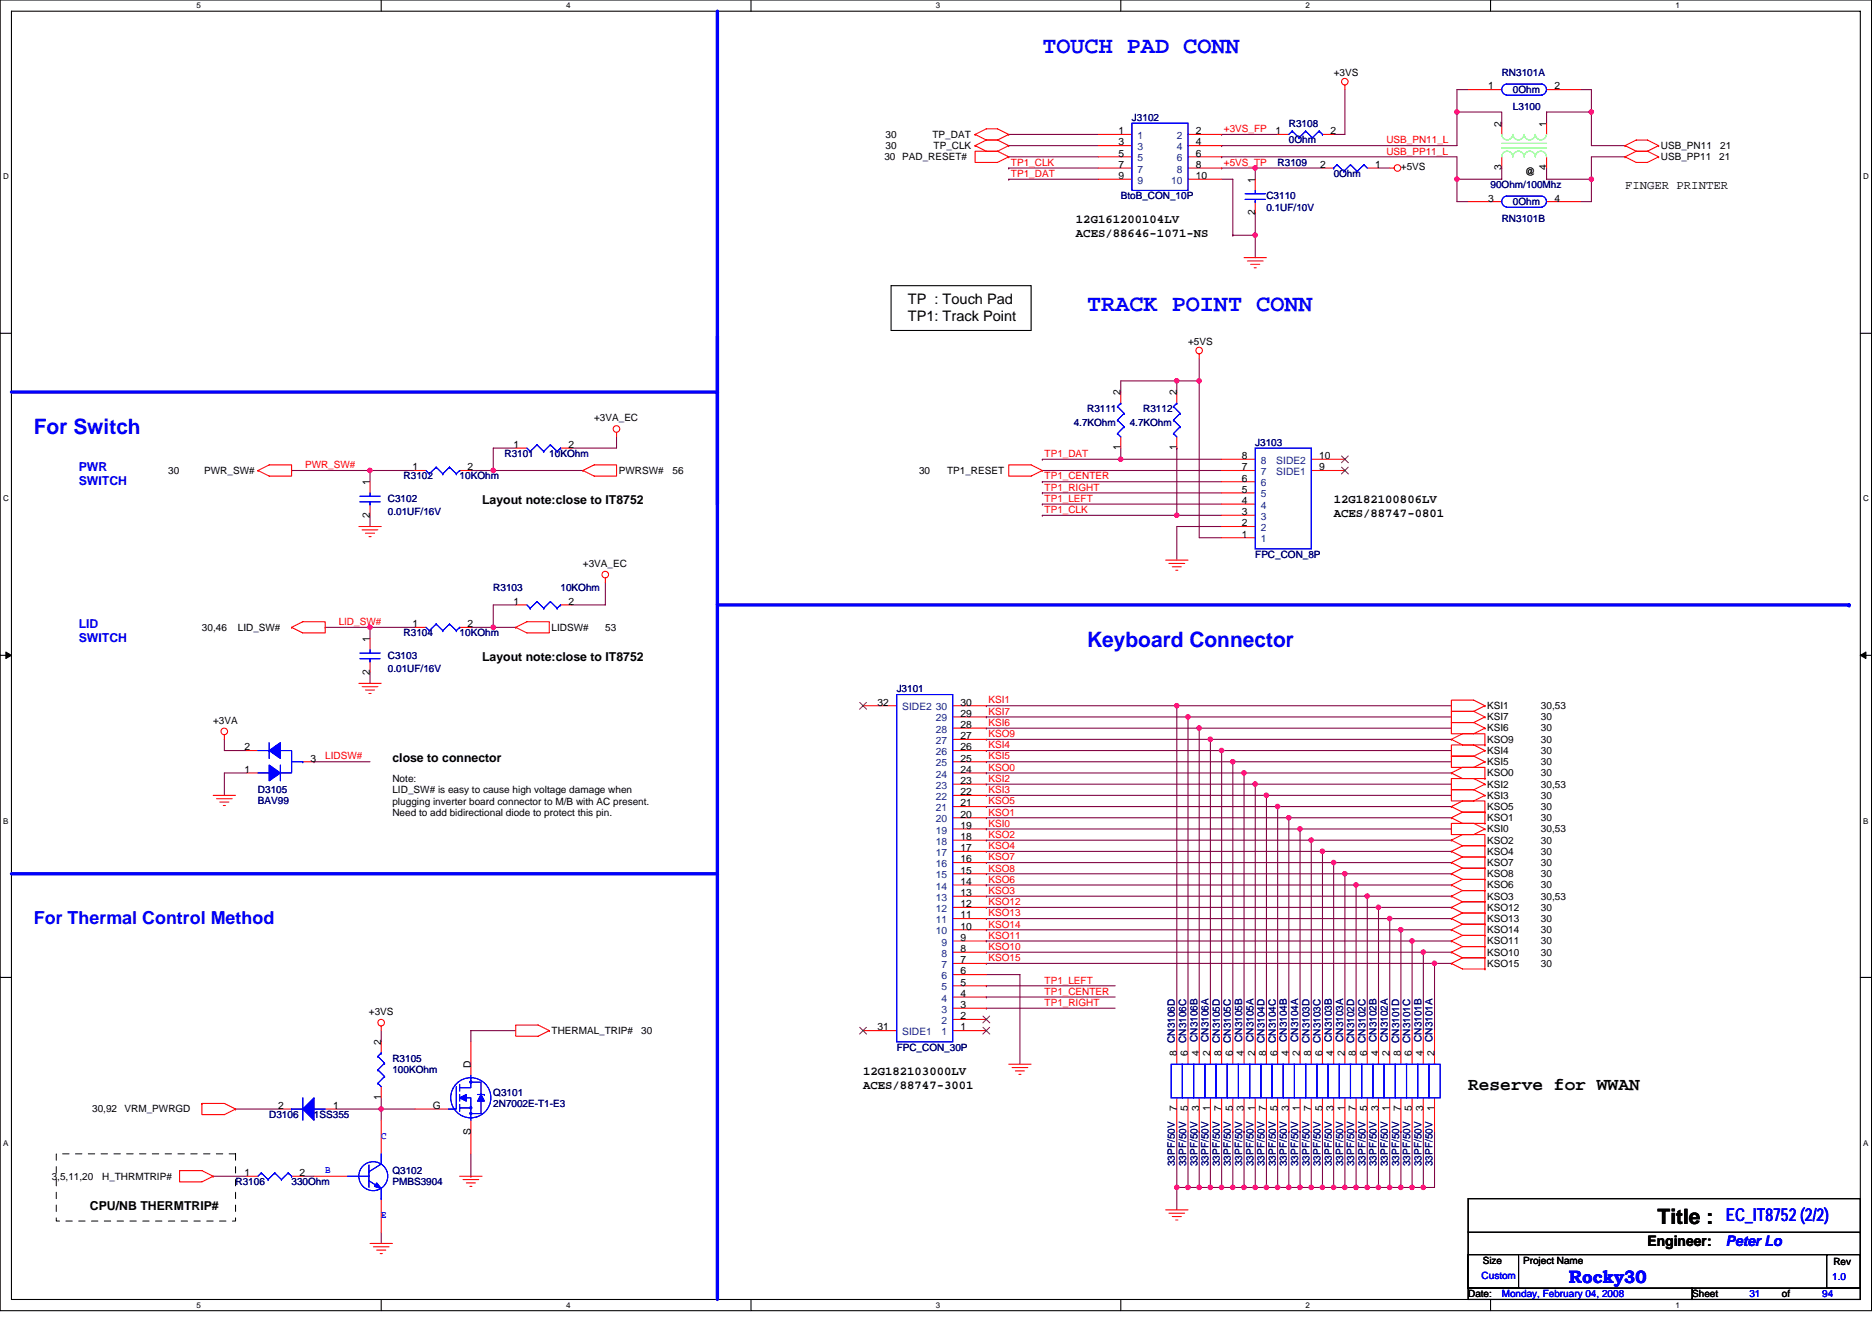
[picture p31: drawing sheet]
<svg xmlns="http://www.w3.org/2000/svg" width="297mm" height="210mm" viewBox="0 0 297 210" stroke-linecap="round" stroke-linejoin="round" font-family="sans-serif">
<defs><g id="words">
<g font-size="3.7" fill="#00f">
<text x="165.4" y="8.5">TOUCH PAD CONN</text>
<text x="172.5" y="49.4">TRACK POINT CONN</text>
</g>
<g font-size="3.4" fill="#00f">
<text x="5.4" y="68.9">For Switch</text>
<text x="172.5" y="102.7">Keyboard Connector</text>
</g>
<text font-size="3.4" x="263" y="194.2">Title :</text>
<g font-size="2.8" fill="#00f">
<text x="5.4" y="146.7">For Thermal Control Method</text>
<text x="273.9" y="193.7">EC_IT8752 (2/2)</text>
<text x="249" y="203.6">Rocky30</text>
</g>
<text font-size="2.8" x="233" y="173">Reserve for WWAN</text>
<g font-size="2.3">
<text x="144.1" y="48.3">TP : Touch Pad</text>
<text x="144.1" y="51">TP1: Track Point</text>
<text x="261.4" y="197.7">Engineer:</text>
</g>
<text font-size="2.3" fill="#00f" x="273.9" y="197.7">Peter Lo</text>
<g font-size="1.9">
<text x="170.7" y="35.4">12G161200104LV</text>
<text x="257.8" y="30">FINGER PRINTER</text>
<text x="170.7" y="37.6">ACES/88646-1071-NS</text>
<text x="76.5" y="80.1">Layout note:close to IT8752</text>
<text x="211.6" y="79.9">12G182100806LV</text>
<text x="211.6" y="82.1">ACES/88747-0801</text>
<text x="76.5" y="104.9">Layout note:close to IT8752</text>
<text x="62.3" y="120.9">close to connector</text>
<text x="136.9" y="170.5">12G182103000LV</text>
<text x="136.9" y="172.8">ACES/88747-3001</text>
<text x="14.3" y="192.1">CPU/NB THERMTRIP#</text>
</g>
<g font-size="1.9" fill="#00f">
<text x="12.5" y="74.7">PWR</text>
<text x="12.5" y="77">SWITCH</text>
<text x="12.5" y="99.6">LID</text>
<text x="12.5" y="101.9">SWITCH</text>
</g>
<g font-size="1.6">
<text x="211.6" y="12.1">+3VS</text>
<text x="236.2" y="14.2">1</text>
<text x="246.7" y="14.2">2</text>
<text x="140.5" y="21.9">30</text>
<text x="140.5" y="23.6">30</text>
<text x="148" y="21.9">TP_DAT</text>
<text x="148.1" y="23.6">TP_CLK</text>
<text x="177.5" y="21.3">1</text>
<text x="177.5" y="23.1">3</text>
<text x="189.8" y="21.3">2</text>
<text x="189.8" y="23.1">4</text>
<text x="202.4" y="21.3">1</text>
<text x="211.1" y="21.3">2</text>
<text x="238.3" y="20.1" transform="rotate(-90 238.3 20.1)">2</text>
<text x="245.4" y="20.1" transform="rotate(-90 245.4 20.1)">1</text>
<text x="263.5" y="23.6">USB_PN11</text>
<text x="273" y="23.6">21</text>
<text x="140.3" y="25.4">30 PAD_RESET#</text>
<text x="177.5" y="24.9">5</text>
<text x="177.5" y="26.6">7</text>
<text x="177.5" y="28.4">9</text>
<text x="189.8" y="24.9">6</text>
<text x="189.8" y="26.6">8</text>
<text x="189.8" y="28.4">10</text>
<text x="199.2" y="29" transform="rotate(-90 199.2 29)">1</text>
<text x="209.5" y="26.6">2</text>
<text x="218.2" y="26.6">1</text>
<text x="222.3" y="27">+5VS</text>
<text x="238.3" y="27.1" transform="rotate(-90 238.3 27.1)">3</text>
<text x="242" y="27.7">@</text>
<text x="245.4" y="27.1" transform="rotate(-90 245.4 27.1)">4</text>
<text x="263.5" y="25.4">USB_PP11</text>
<text x="272.8" y="25.4">21</text>
<text x="199.2" y="34.2" transform="rotate(-90 199.2 34.2)">2</text>
<text x="236.2" y="32">3</text>
<text x="246.7" y="32">4</text>
<text x="188.5" y="54.8">+5VS</text>
<text x="177.8" y="62.8" transform="rotate(-90 177.8 62.8)">2</text>
<text x="186.7" y="62.8" transform="rotate(-90 186.7 62.8)">2</text>
<text x="81.5" y="71.1">1</text>
<text x="90.2" y="71.1">2</text>
<text x="94.3" y="66.8">+3VA_EC</text>
<text x="177.8" y="71.5" transform="rotate(-90 177.8 71.5)">1</text>
<text x="186.7" y="71.5" transform="rotate(-90 186.7 71.5)">1</text>
<text x="26.7" y="75.2">30</text>
<text x="32.4" y="75.2">PWR_SW#</text>
<text x="58.7" y="77" transform="rotate(-90 58.7 77)">1</text>
<text x="65.5" y="74.7">1</text>
<text x="74.2" y="74.7">2</text>
<text x="98.2" y="75.2">PWRSW#</text>
<text x="106.7" y="75.2">56</text>
<text x="145.8" y="75.2">30</text>
<text x="150.3" y="75.2">TP1_RESET</text>
<text x="197" y="76.4">6</text>
<text x="197" y="74.7">7</text>
<text x="197" y="72.9">8</text>
<text x="209.3" y="74.7">9</text>
<text x="209.3" y="72.9">10</text>
<text x="58.7" y="82.2" transform="rotate(-90 58.7 82.2)">2</text>
<text x="197" y="83.5">2</text>
<text x="197" y="81.8">3</text>
<text x="197" y="80">4</text>
<text x="197" y="78.2">5</text>
<text x="92.5" y="90">+3VA_EC</text>
<text x="197" y="85.3">1</text>
<text x="81.5" y="96">1</text>
<text x="90.2" y="96">2</text>
<text x="32" y="100.1">30,46</text>
<text x="37.7" y="100.1">LID_SW#</text>
<text x="58.7" y="101.9" transform="rotate(-90 58.7 101.9)">1</text>
<text x="65.5" y="99.5">1</text>
<text x="74.2" y="99.5">2</text>
<text x="87.5" y="100.1">LIDSW#</text>
<text x="96.1" y="100.1">53</text>
<text x="58.7" y="107.1" transform="rotate(-90 58.7 107.1)">2</text>
<text x="139.3" y="112">32</text>
<text x="152.4" y="113.8">29</text>
<text x="152.4" y="112">30</text>
<text x="236" y="112.5">KSI1</text>
<text x="244.5" y="112.5">30,53</text>
<text x="33.8" y="114.9">+3VA</text>
<text x="38.8" y="119.1">2</text>
<text x="152.4" y="119.1">26</text>
<text x="152.4" y="117.3">27</text>
<text x="152.4" y="115.5">28</text>
<text x="236" y="116.1">KSI6</text>
<text x="236" y="119.7">KSI4</text>
<text x="236" y="114.3">KSI7</text>
<text x="236" y="117.9">KSO9</text>
<text x="244.5" y="116.1">30</text>
<text x="244.5" y="119.7">30</text>
<text x="244.5" y="114.3">30</text>
<text x="244.5" y="117.9">30</text>
<text x="38.8" y="122.7">1</text>
<text x="49.3" y="120.9">3</text>
<text x="62.3" y="124.1">Note:</text>
<text x="62.3" y="125.9">LID_SW# is easy to cause high voltage damage when</text>
<text x="152.4" y="124.4">23</text>
<text x="152.4" y="122.7">24</text>
<text x="152.4" y="120.9">25</text>
<text x="236" y="125">KSI2</text>
<text x="236" y="121.4">KSI5</text>
<text x="236" y="123.2">KSO0</text>
<text x="244.5" y="125">30,53</text>
<text x="244.5" y="121.4">30</text>
<text x="244.5" y="123.2">30</text>
<text x="62.3" y="127.7">plugging inverter board connector to M/B with AC present.</text>
<text x="62.3" y="129.5">Need to add bidirectional diode to protect this pin.</text>
<text x="152.4" y="131.6">19</text>
<text x="152.4" y="129.8">20</text>
<text x="152.4" y="128">21</text>
<text x="152.4" y="126.2">22</text>
<text x="236" y="126.8">KSI3</text>
<text x="236" y="128.5">KSO5</text>
<text x="236" y="130.3">KSO1</text>
<text x="244.5" y="126.8">30</text>
<text x="244.5" y="128.5">30</text>
<text x="244.5" y="130.3">30</text>
<text x="152.4" y="136.9">16</text>
<text x="152.4" y="135.1">17</text>
<text x="152.4" y="133.3">18</text>
<text x="236" y="132.1">KSI0</text>
<text x="236" y="137.4">KSO7</text>
<text x="236" y="135.7">KSO4</text>
<text x="236" y="133.9">KSO2</text>
<text x="244.5" y="132.1">30,53</text>
<text x="244.5" y="137.4">30</text>
<text x="244.5" y="135.7">30</text>
<text x="244.5" y="133.9">30</text>
<text x="152.4" y="144">12</text>
<text x="152.4" y="142.2">13</text>
<text x="152.4" y="140.4">14</text>
<text x="152.4" y="138.7">15</text>
<text x="236" y="139.2">KSO8</text>
<text x="236" y="142.8">KSO3</text>
<text x="236" y="141">KSO6</text>
<text x="244.5" y="139.2">30</text>
<text x="244.5" y="142.8">30,53</text>
<text x="244.5" y="141">30</text>
<text x="152.4" y="149.3">9</text>
<text x="152.4" y="147.6">10</text>
<text x="152.4" y="145.8">11</text>
<text x="236" y="149.9">KSO11</text>
<text x="236" y="148.1">KSO14</text>
<text x="236" y="144.5">KSO12</text>
<text x="236" y="146.3">KSO13</text>
<text x="244.5" y="149.9">30</text>
<text x="244.5" y="148.1">30</text>
<text x="244.5" y="144.5">30</text>
<text x="244.5" y="146.3">30</text>
<text x="152.4" y="154.7">6</text>
<text x="152.4" y="152.9">7</text>
<text x="152.4" y="151.1">8</text>
<text x="236" y="151.7">KSO10</text>
<text x="236" y="153.4">KSO15</text>
<text x="244.5" y="151.7">30</text>
<text x="244.5" y="153.4">30</text>
<text x="58.5" y="161.1">+3VS</text>
<text x="152.4" y="161.8">2</text>
<text x="152.4" y="160">3</text>
<text x="152.4" y="158.2">4</text>
<text x="152.4" y="156.4">5</text>
<text x="60.5" y="165.9" transform="rotate(-90 60.5 165.9)">2</text>
<text x="87.5" y="164.1">THERMAL_TRIP#</text>
<text x="101.7" y="164.1">30</text>
<text x="139.3" y="163.6">31</text>
<text x="152.4" y="163.6">1</text>
<text x="186.7" y="167.7" transform="rotate(-90 186.7 167.7)">8</text>
<text x="188.5" y="167.7" transform="rotate(-90 188.5 167.7)">6</text>
<text x="190.3" y="167.7" transform="rotate(-90 190.3 167.7)">4</text>
<text x="192" y="167.7" transform="rotate(-90 192 167.7)">2</text>
<text x="193.8" y="167.7" transform="rotate(-90 193.8 167.7)">8</text>
<text x="195.6" y="167.7" transform="rotate(-90 195.6 167.7)">6</text>
<text x="197.4" y="167.7" transform="rotate(-90 197.4 167.7)">4</text>
<text x="199.2" y="167.7" transform="rotate(-90 199.2 167.7)">2</text>
<text x="200.9" y="167.7" transform="rotate(-90 200.9 167.7)">8</text>
<text x="202.7" y="167.7" transform="rotate(-90 202.7 167.7)">6</text>
<text x="204.5" y="167.7" transform="rotate(-90 204.5 167.7)">4</text>
<text x="206.3" y="167.7" transform="rotate(-90 206.3 167.7)">2</text>
<text x="208" y="167.7" transform="rotate(-90 208 167.7)">8</text>
<text x="209.8" y="167.7" transform="rotate(-90 209.8 167.7)">6</text>
<text x="211.6" y="167.7" transform="rotate(-90 211.6 167.7)">4</text>
<text x="213.4" y="167.7" transform="rotate(-90 213.4 167.7)">2</text>
<text x="215.2" y="167.7" transform="rotate(-90 215.2 167.7)">8</text>
<text x="216.9" y="167.7" transform="rotate(-90 216.9 167.7)">6</text>
<text x="218.7" y="167.7" transform="rotate(-90 218.7 167.7)">4</text>
<text x="220.5" y="167.7" transform="rotate(-90 220.5 167.7)">2</text>
<text x="222.3" y="167.7" transform="rotate(-90 222.3 167.7)">8</text>
<text x="224" y="167.7" transform="rotate(-90 224 167.7)">6</text>
<text x="225.8" y="167.7" transform="rotate(-90 225.8 167.7)">4</text>
<text x="227.6" y="167.7" transform="rotate(-90 227.6 167.7)">2</text>
<text x="74.7" y="169.4" transform="rotate(-90 74.7 169.4)">D</text>
<text x="14.6" y="176.6">30,92</text>
<text x="19.8" y="176.6">VRM_PWRGD</text>
<text x="44.1" y="176">2</text>
<text x="52.8" y="176">1</text>
<text x="60.5" y="174.6" transform="rotate(-90 60.5 174.6)">1</text>
<text x="68.7" y="176">G</text>
<text x="186.7" y="176.4" transform="rotate(-90 186.7 176.4)">7</text>
<text x="188.5" y="176.4" transform="rotate(-90 188.5 176.4)">5</text>
<text x="190.3" y="176.4" transform="rotate(-90 190.3 176.4)">3</text>
<text x="192" y="176.4" transform="rotate(-90 192 176.4)">1</text>
<text x="193.8" y="176.4" transform="rotate(-90 193.8 176.4)">7</text>
<text x="195.6" y="176.4" transform="rotate(-90 195.6 176.4)">5</text>
<text x="197.4" y="176.4" transform="rotate(-90 197.4 176.4)">3</text>
<text x="199.2" y="176.4" transform="rotate(-90 199.2 176.4)">1</text>
<text x="200.9" y="176.4" transform="rotate(-90 200.9 176.4)">7</text>
<text x="202.7" y="176.4" transform="rotate(-90 202.7 176.4)">5</text>
<text x="204.5" y="176.4" transform="rotate(-90 204.5 176.4)">3</text>
<text x="206.3" y="176.4" transform="rotate(-90 206.3 176.4)">1</text>
<text x="208" y="176.4" transform="rotate(-90 208 176.4)">7</text>
<text x="209.8" y="176.4" transform="rotate(-90 209.8 176.4)">5</text>
<text x="211.6" y="176.4" transform="rotate(-90 211.6 176.4)">3</text>
<text x="213.4" y="176.4" transform="rotate(-90 213.4 176.4)">1</text>
<text x="215.2" y="176.4" transform="rotate(-90 215.2 176.4)">7</text>
<text x="216.9" y="176.4" transform="rotate(-90 216.9 176.4)">5</text>
<text x="218.7" y="176.4" transform="rotate(-90 218.7 176.4)">3</text>
<text x="220.5" y="176.4" transform="rotate(-90 220.5 176.4)">1</text>
<text x="222.3" y="176.4" transform="rotate(-90 222.3 176.4)">7</text>
<text x="224" y="176.4" transform="rotate(-90 224 176.4)">5</text>
<text x="225.8" y="176.4" transform="rotate(-90 225.8 176.4)">3</text>
<text x="227.6" y="176.4" transform="rotate(-90 227.6 176.4)">1</text>
<text x="74.7" y="180.1" transform="rotate(-90 74.7 180.1)">S</text>
<text x="8.2" y="187.2">3,5,11,20</text>
<text x="16.2" y="187.2">H_THRMTRIP#</text>
<text x="38.8" y="186.7">1</text>
<text x="47.5" y="186.7">2</text>
<text x="235.3" y="200.6">Size</text>
<text x="241.7" y="200.6">Project Name</text>
<text x="290.9" y="200.7">Rev</text>
<text x="233" y="205.9">Date:</text>
<text x="268.5" y="205.9">Sheet</text>
<text x="282.7" y="205.9">of</text>
</g>
<g font-size="1.6" fill="#000080">
<text x="238.3" y="12.1">RN3101A</text>
<text x="240.1" y="14.8">0Ohm</text>
<text x="240.1" y="17.4">L3100</text>
<text x="179.6" y="19.2">J3102</text>
<text x="204.5" y="20.1">R3108</text>
<text x="204.5" y="22.8">0Ohm</text>
<text x="202.7" y="26.3">R3109</text>
<text x="211.6" y="28.1">0Ohm</text>
<text x="236.5" y="29.9">90Ohm/100Mhz</text>
<text x="177.8" y="31.6">BtoB_CON_10P</text>
<text x="201" y="31.6">C3110</text>
<text x="201" y="33.4">0.1UF/10V</text>
<text x="238.3" y="35.2">RN3101B</text>
<text x="240.1" y="32.5">0Ohm</text>
<text x="172.5" y="65.4">R3111</text>
<text x="181.4" y="65.4">R3112</text>
<text x="170.4" y="67.6">4.7KOhm</text>
<text x="179.3" y="67.6">4.7KOhm</text>
<text x="199.2" y="70.8">J3103</text>
<text x="64" y="76.1">R3102</text>
<text x="72.9" y="76.1">10KOhm</text>
<text x="80" y="72.5">R3101</text>
<text x="87.2" y="72.5">10KOhm</text>
<text x="61.5" y="79.7">C3102</text>
<text x="61.5" y="81.8">0.01UF/16V</text>
<text x="199.2" y="88.5">FPC_CON_8P</text>
<text x="78.3" y="93.9">R3103</text>
<text x="88.9" y="93.9">10KOhm</text>
<text x="64" y="101">R3104</text>
<text x="72.9" y="101">10KOhm</text>
<text x="61.5" y="104.5">C3103</text>
<text x="61.5" y="106.7">0.01UF/16V</text>
<text x="142.3" y="109.9">J3101</text>
<text x="40.9" y="125.9">D3105</text>
<text x="40.9" y="127.7">BAV99</text>
<text x="142.3" y="166.8">FPC_CON_30P</text>
<text x="186.4" y="165.5" transform="rotate(-90 186.4 165.5)">CN3106D</text>
<text x="188.2" y="165.5" transform="rotate(-90 188.2 165.5)">CN3106C</text>
<text x="190" y="165.4" transform="rotate(-90 190 165.4)">CN3106B</text>
<text x="191.8" y="165.4" transform="rotate(-90 191.8 165.4)">CN3106A</text>
<text x="193.5" y="165.5" transform="rotate(-90 193.5 165.5)">CN3105D</text>
<text x="195.3" y="165.5" transform="rotate(-90 195.3 165.5)">CN3105C</text>
<text x="197.1" y="165.4" transform="rotate(-90 197.1 165.4)">CN3105B</text>
<text x="198.9" y="165.4" transform="rotate(-90 198.9 165.4)">CN3105A</text>
<text x="200.7" y="165.5" transform="rotate(-90 200.7 165.5)">CN3104D</text>
<text x="202.4" y="165.5" transform="rotate(-90 202.4 165.5)">CN3104C</text>
<text x="204.2" y="165.4" transform="rotate(-90 204.2 165.4)">CN3104B</text>
<text x="206" y="165.4" transform="rotate(-90 206 165.4)">CN3104A</text>
<text x="207.8" y="165.5" transform="rotate(-90 207.8 165.5)">CN3103D</text>
<text x="209.5" y="165.5" transform="rotate(-90 209.5 165.5)">CN3103C</text>
<text x="211.3" y="165.4" transform="rotate(-90 211.3 165.4)">CN3103B</text>
<text x="213.1" y="165.4" transform="rotate(-90 213.1 165.4)">CN3103A</text>
<text x="214.9" y="165.5" transform="rotate(-90 214.9 165.5)">CN3102D</text>
<text x="216.7" y="165.5" transform="rotate(-90 216.7 165.5)">CN3102C</text>
<text x="218.4" y="165.4" transform="rotate(-90 218.4 165.4)">CN3102B</text>
<text x="220.2" y="165.4" transform="rotate(-90 220.2 165.4)">CN3102A</text>
<text x="222" y="165.5" transform="rotate(-90 222 165.5)">CN3101D</text>
<text x="223.8" y="165.5" transform="rotate(-90 223.8 165.5)">CN3101C</text>
<text x="225.5" y="165.4" transform="rotate(-90 225.5 165.4)">CN3101B</text>
<text x="227.3" y="165.4" transform="rotate(-90 227.3 165.4)">CN3101A</text>
<text x="62.3" y="168.6">R3105</text>
<text x="62.3" y="170.3">100KOhm</text>
<text x="78.3" y="173.9">Q3101</text>
<text x="42.7" y="177.4">D3106</text>
<text x="49.8" y="177.4">1SS355</text>
<text x="78.3" y="175.7">2N7002E-T1-E3</text>
<text x="186.4" y="185.1" transform="rotate(-90 186.4 185.1)">33PF/50V</text>
<text x="188.2" y="185.1" transform="rotate(-90 188.2 185.1)">33PF/50V</text>
<text x="190" y="185.1" transform="rotate(-90 190 185.1)">33PF/50V</text>
<text x="191.8" y="185.1" transform="rotate(-90 191.8 185.1)">33PF/50V</text>
<text x="193.5" y="185.1" transform="rotate(-90 193.5 185.1)">33PF/50V</text>
<text x="195.3" y="185.1" transform="rotate(-90 195.3 185.1)">33PF/50V</text>
<text x="197.1" y="185.1" transform="rotate(-90 197.1 185.1)">33PF/50V</text>
<text x="198.9" y="185.1" transform="rotate(-90 198.9 185.1)">33PF/50V</text>
<text x="200.7" y="185.1" transform="rotate(-90 200.7 185.1)">33PF/50V</text>
<text x="202.4" y="185.1" transform="rotate(-90 202.4 185.1)">33PF/50V</text>
<text x="204.2" y="185.1" transform="rotate(-90 204.2 185.1)">33PF/50V</text>
<text x="206" y="185.1" transform="rotate(-90 206 185.1)">33PF/50V</text>
<text x="207.8" y="185.1" transform="rotate(-90 207.8 185.1)">33PF/50V</text>
<text x="209.5" y="185.1" transform="rotate(-90 209.5 185.1)">33PF/50V</text>
<text x="211.3" y="185.1" transform="rotate(-90 211.3 185.1)">33PF/50V</text>
<text x="213.1" y="185.1" transform="rotate(-90 213.1 185.1)">33PF/50V</text>
<text x="214.9" y="185.1" transform="rotate(-90 214.9 185.1)">33PF/50V</text>
<text x="216.7" y="185.1" transform="rotate(-90 216.7 185.1)">33PF/50V</text>
<text x="218.4" y="185.1" transform="rotate(-90 218.4 185.1)">33PF/50V</text>
<text x="220.2" y="185.1" transform="rotate(-90 220.2 185.1)">33PF/50V</text>
<text x="222" y="185.1" transform="rotate(-90 222 185.1)">33PF/50V</text>
<text x="223.8" y="185.1" transform="rotate(-90 223.8 185.1)">33PF/50V</text>
<text x="225.5" y="185.1" transform="rotate(-90 225.5 185.1)">33PF/50V</text>
<text x="227.3" y="185.1" transform="rotate(-90 227.3 185.1)">33PF/50V</text>
<text x="37.4" y="188.1">R3106</text>
<text x="46.3" y="188.1">330Ohm</text>
<text x="62.3" y="186.3">Q3102</text>
<text x="62.3" y="188.1">PMBS3904</text>
</g>
<g font-size="1.6" fill="#004080">
<text x="180.5" y="22.1">1</text>
<text x="180.5" y="23.8">3</text>
<text x="186.7" y="22.1">2</text>
<text x="186.7" y="23.8">4</text>
<text x="180.5" y="25.6">5</text>
<text x="180.5" y="27.4">7</text>
<text x="180.5" y="29.2">9</text>
<text x="185.8" y="29.2">10</text>
<text x="186.7" y="25.6">6</text>
<text x="186.7" y="27.4">8</text>
<text x="200.1" y="77.2">6</text>
<text x="200.1" y="75.4">7</text>
<text x="200.1" y="73.6">8</text>
<text x="202.5" y="75.4">SIDE1</text>
<text x="202.5" y="73.6">SIDE2</text>
<text x="200.1" y="82.5">3</text>
<text x="200.1" y="80.7">4</text>
<text x="200.1" y="79">5</text>
<text x="200.1" y="86.1">1</text>
<text x="200.1" y="84.3">2</text>
<text x="143.2" y="112.7">SIDE2</text>
<text x="148.5" y="112.7">30</text>
<text x="148.5" y="119.8">26</text>
<text x="148.5" y="118.1">27</text>
<text x="148.5" y="116.3">28</text>
<text x="148.5" y="114.5">29</text>
<text x="148.5" y="125.2">23</text>
<text x="148.5" y="123.4">24</text>
<text x="148.5" y="121.6">25</text>
<text x="148.5" y="130.5">20</text>
<text x="148.5" y="128.7">21</text>
<text x="148.5" y="127">22</text>
<text x="148.5" y="137.6">16</text>
<text x="148.5" y="135.8">17</text>
<text x="148.5" y="134.1">18</text>
<text x="148.5" y="132.3">19</text>
<text x="148.5" y="143">13</text>
<text x="148.5" y="141.2">14</text>
<text x="148.5" y="139.4">15</text>
<text x="148.5" y="148.3">10</text>
<text x="148.5" y="146.5">11</text>
<text x="148.5" y="144.7">12</text>
<text x="149.4" y="155.4">6</text>
<text x="149.4" y="153.6">7</text>
<text x="149.4" y="151.8">8</text>
<text x="149.4" y="150.1">9</text>
<text x="149.4" y="160.7">3</text>
<text x="149.4" y="159">4</text>
<text x="149.4" y="157.2">5</text>
<text x="143.2" y="164.3">SIDE1</text>
<text x="149.4" y="164.3">1</text>
<text x="149.4" y="162.5">2</text>
</g>
<g font-size="1.6" fill="#f00">
<text x="194.2" y="21">+3VS_FP</text>
<text x="220" y="22.8">USB_PN11_L</text>
<text x="160.4" y="26.3">TP1_CLK</text>
<text x="160.4" y="28.1">TP1_DAT</text>
<text x="194.2" y="26.3">+5VS_TP</text>
<text x="220" y="24.5">USB_PP11_L</text>
<text x="48.4" y="74.3">PWR_SW#</text>
<text x="165.8" y="76.1">TP1_CENTER</text>
<text x="165.8" y="72.5">TP1_DAT</text>
<text x="165.8" y="77.9">TP1_RIGHT</text>
<text x="165.8" y="79.7">TP1_LEFT</text>
<text x="165.8" y="81.4">TP1_CLK</text>
<text x="53.7" y="99.2">LID_SW#</text>
<text x="156.9" y="111.7">KSI1</text>
<text x="156.9" y="113.4">KSI7</text>
<text x="156.9" y="115.2">KSI6</text>
<text x="156.9" y="117">KSO9</text>
<text x="156.9" y="118.8">KSI4</text>
<text x="51.6" y="120.5">LIDSW#</text>
<text x="156.9" y="120.5">KSI5</text>
<text x="156.9" y="122.3">KSO0</text>
<text x="156.9" y="124.1">KSI2</text>
<text x="156.9" y="125.9">KSI3</text>
<text x="156.9" y="127.7">KSO5</text>
<text x="156.9" y="129.4">KSO1</text>
<text x="156.9" y="131.2">KSI0</text>
<text x="156.9" y="133">KSO2</text>
<text x="156.9" y="134.8">KSO4</text>
<text x="156.9" y="136.5">KSO7</text>
<text x="156.9" y="138.3">KSO8</text>
<text x="156.9" y="140.1">KSO6</text>
<text x="156.9" y="141.9">KSO3</text>
<text x="156.9" y="143.7">KSO12</text>
<text x="156.9" y="145.4">KSO13</text>
<text x="156.9" y="147.2">KSO14</text>
<text x="156.9" y="149">KSO11</text>
<text x="156.9" y="150.8">KSO10</text>
<text x="156.9" y="152.5">KSO15</text>
<text x="165.8" y="156.1">TP1_LEFT</text>
<text x="165.8" y="159.7">TP1_RIGHT</text>
<text x="165.8" y="157.9">TP1_CENTER</text>
</g>
<g font-size="1.6" fill="#00f">
<text x="60.5" y="180.8">C</text>
<text x="51.6" y="186.2">B</text>
<text x="60.5" y="193.3">E</text>
<text x="235.1" y="203.1">Custom</text>
<text x="290.7" y="203.2">1.0</text>
<text x="238.3" y="205.9">Monday, February 04, 2008</text>
<text x="277.6" y="205.9">31</text>
<text x="289.1" y="205.9">94</text>
</g>
<g font-size="1.3">
<text x="31.2" y="1.3">5</text>
<text x="89.8" y="1.3">4</text>
<text x="148.5" y="1.3">3</text>
<text x="207.2" y="1.3">2</text>
<text x="265.8" y="1.3">1</text>
<text x=".5" y="28.5">D</text>
<text x="295.6" y="28.5">D</text>
<text x=".5" y="79.6">C</text>
<text x="295.6" y="79.6">C</text>
<text x=".5" y="130.7">B</text>
<text x="295.6" y="130.7">B</text>
<text x=".5" y="181.8">A</text>
<text x="295.6" y="181.8">A</text>
<text x="31.2" y="207.6">5</text>
<text x="89.8" y="207.6">4</text>
<text x="148.5" y="207.6">3</text>
<text x="207.2" y="207.6">2</text>
<text x="265.8" y="207.6">1</text>
</g>
</g></defs>
<path d="M0 0h297v208h-297zM1.8 1.8h293.4v204.4h-293.4z" fill="none" stroke="#000" stroke-width=".17"/>
<g fill="#fff">
<path d="M31.2 .2h.7v1.4h-.7z"/>
<path d="M31.2 206.4h.7v1.5h-.7z"/>
</g>
<path d="M60.5 0v1.8M60.5 206.2v1.8" fill="none" stroke="#000" stroke-width=".17"/>
<g fill="#fff">
<path d="M89.8 .2h.7v1.4h-.7z"/>
<path d="M89.8 206.4h.7v1.5h-.7z"/>
</g>
<path d="M119.2 0v1.8M119.2 206.2v1.8" fill="none" stroke="#000" stroke-width=".17"/>
<g fill="#fff">
<path d="M148.5 .2h.7v1.4h-.7z"/>
<path d="M148.5 206.4h.7v1.5h-.7z"/>
</g>
<path d="M177.8 0v1.8M177.8 206.2v1.8" fill="none" stroke="#000" stroke-width=".17"/>
<g fill="#fff">
<path d="M207.2 .2h.7v1.4h-.7z"/>
<path d="M207.2 206.4h.7v1.5h-.7z"/>
</g>
<path d="M236.5 0v1.8M236.5 206.2v1.8" fill="none" stroke="#000" stroke-width=".17"/>
<g fill="#fff">
<path d="M265.9 .2h.6v1.4h-.6z"/>
<path d="M265.9 206.4h.6v1.5h-.6z"/>
<path d="M.5 27.3h.9v1.4h-.9z"/>
<path d="M295.6 27.3h.9v1.4h-.9z"/>
<path d="M.5 78.4h.9v1.5h-.9z"/>
<path d="M295.6 78.4h.9v1.5h-.9z"/>
</g>
<path d="M0 52.9h1.8M295.2 52.9h1.8" fill="none" stroke="#000" stroke-width=".17"/>
<g fill="#fff">
<path d="M.5 129.6h.8v1.4h-.8z"/>
<path d="M295.6 129.6h.9v1.4h-.9z"/>
</g>
<path d="M0 104h1.8M295.2 104h1.8" fill="none" stroke="#000" stroke-width=".17"/>
<path d="M.9 103.5l.9 .5-.9 .5zM295.2 104l.9-.5v1z" fill="#000" stroke="#000" stroke-width=".16"/>
<g fill="#fff">
<path d="M.5 180.7h.8v1.4h-.8z"/>
<path d="M295.6 180.7h.9v1.4h-.9z"/>
</g>
<path d="M141.4 45.3h22.2v7.2h-22.2zM0 155.1h1.8M295.2 155.1h1.8M233 190.2h62.2v14.3h-62.2zM233 199.1h8v5.4h-8zM233 195.6h62.2M241.1 199.1h48.8M289.9 199.1h5.3v5.4h-5.3zM289.9 199.1h.1M295.2 195.6h.1M233 204.5h35.5v1.7h-35.5zM268.5 204.5h26.7v1.7h-26.7z" fill="none" stroke="#000" stroke-width=".17"/>
<g fill="none" stroke="#800040" stroke-width=".17">
<path d="M213.4 14.2v7.1h-1.8M231.2 17.8h7.1v1.8M231.2 17.8h.1M231.2 17.8v5.3h-37.4M233 14.2h-1.8v3.6M250.7 14.2h1.8v3.6M252.5 17.8h-7.1v1.8M252.5 17.8v5.3h5.3M252.5 17.8h.1M160.1 26.7h.1M160.1 21.3h14.2M160.1 23.1h14.2"/>
<path d="M160.1 24.9h14.2M160.1 28.4h.1M160.1 28.4h14.2M160.1 26.7h14.2M193.8 21.3h.1M193.8 24.9h37.4v3.5M193.8 23.1h.1M193.8 24.9h.1M193.8 26.7h.1M193.8 28.4h1.8v8.9M193.8 21.3h8.9M193.8 26.7h5.4"/>
<path d="M195.6 37.3h3.6v3.6M195.6 37.3h.1M199.2 26.7h.1M199.2 26.7h10.6M199.2 33.8v3.5M199.2 26.7v1.7M218.7 26.7h1.8M231.2 28.4h.1M231.2 28.4v3.6h1.8M238.3 26.7v1.7h-7.1M245.4 26.7v1.7h7.1M252.5 28.4v3.6h-1.8"/>
<path d="M252.5 28.4h.1M257.8 24.9h-5.3v3.5M190.3 56.9v3.6M46.3 74.7h.1M46.3 74.7h19.5M58.7 74.7h.1M58.7 74.7v1.8M74.7 74.7h3.6M78.3 74.7h.1M78.3 74.7h14.2M81.8 71.1h-3.5v3.6M97.8 69.3v1.8h-7.1"/>
<path d="M165.4 76.5h.1M165.4 72.9h.1M165.4 78.2h.1M165.4 74.7h28.4M165.4 76.5h28.4M165.4 72.9h28.4M165.4 78.2h28.4M177.8 71.1v1.8M177.8 72.9h.1M186.7 60.5v1.7M186.7 60.5h.1M186.7 60.5h-8.9v1.7"/>
<path d="M186.7 71.1h.1M186.7 60.5h3.6M186.7 71.1v10.7M190.3 60.5h.1M190.3 60.5v24.8h3.5M51.6 99.6h.1M51.6 99.6h14.2M58.7 81.8v1.8M58.7 99.6h.1M58.7 99.6v1.7M74.7 99.6h3.6M78.3 99.6h.1"/>
<path d="M78.3 99.6h3.5M81.8 96h-3.5v3.6M96.1 92.5v3.5h-5.4M165.4 80h.1M165.4 81.8h.1M165.4 80h28.4M165.4 81.8h21.3M186.7 81.8h7.1M193.8 83.6h-7.1v5.3M35.6 117.3v1.8h3.6M58.7 106.7v1.8M156.5 112h30.2v51.6"/>
<path d="M156.5 112h.1M156.5 113.8h.1M156.5 115.6h33.8v48M156.5 115.6h.1M156.5 117.3h.1M156.5 119.1h37.3v44.5M156.5 119.1h.1M156.5 113.8h32M156.5 117.3h35.6M186.7 112h.1M186.7 112h43.6M188.5 113.8h41.8"/>
<path d="M188.5 113.8h.1M188.5 113.8v49.8M190.3 115.6h.1M190.3 115.6h40M192.1 117.3h38.2M192.1 117.3h.1M192.1 117.3v46.3M193.8 119.1h.1M193.8 119.1h36.5M39.2 122.7h-3.6v3.5M49.8 120.9h.1M49.8 120.9h8.9"/>
<path d="M156.5 120.9h.1M156.5 122.7h.1M156.5 124.5h42.7v39.1M156.5 124.5h.1M156.5 126.2h.1M156.5 128h.1M156.5 129.8h48v33.8M156.5 129.8h.1M156.5 131.6h49.8v32M156.5 131.6h.1M156.5 133.3h51.6v30.3M156.5 133.3h.1"/>
<path d="M156.5 135.1h.1M156.5 136.9h55.1v26.7M156.5 136.9h.1M156.5 138.7h56.9v24.9M156.5 138.7h.1M156.5 120.9h39.1M156.5 122.7h40.9M156.5 126.2h44.5M156.5 128h46.2M156.5 135.1h53.3M195.6 120.9h34.7M195.6 120.9h.1"/>
<path d="M195.6 120.9v42.7M197.4 122.7h32.9M197.4 122.7h.1M197.4 122.7v40.9M199.2 124.5h.1M199.2 124.5h31.1M201 126.2h29.3M201 126.2h.1M201 126.2v37.4M202.7 128h27.6M202.7 128h.1M202.7 128v35.6"/>
<path d="M204.5 129.8h.1M204.5 129.8h25.8M206.3 131.6h.1M206.3 131.6h24M208.1 133.3h.1M208.1 133.3h22.2M209.8 135.1h20.5M209.8 135.1h.1M209.8 135.1v28.5M211.6 136.9h.1M211.6 136.9h18.7M213.4 138.7h.1"/>
<path d="M213.4 138.7h16.9M156.5 156.5h.1M156.5 158.2h.1M156.5 140.5h.1M156.5 142.2h60.5v21.4M156.5 142.2h.1M156.5 144h.1M156.5 145.8h.1M156.5 147.6h65.8v16M156.5 147.6h.1M156.5 149.4h.1M156.5 151.1h69.3v12.5"/>
<path d="M156.5 151.1h.1M156.5 152.9h71.1v10.7M156.5 152.9h.1M156.5 154.7h5.3v14.2M156.5 156.5h20.5M156.5 158.2h20.5M156.5 140.5h58.7M156.5 144h62.2M156.5 145.8h64M156.5 149.4h67.6M215.2 140.5h15.1M215.2 140.5h.1"/>
<path d="M215.2 140.5v23.1M217 142.2h.1M217 142.2h13.3M218.7 144h11.6M218.7 144h.1M218.7 144v19.6M220.5 145.8h9.8M220.5 145.8h.1M220.5 145.8v17.8M222.3 147.6h.1M222.3 147.6h8M224.1 149.4h6.2"/>
<path d="M224.1 149.4h.1M224.1 149.4v14.2M225.8 151.1h.1M225.8 151.1h4.5M227.6 152.9h.1M227.6 152.9h2.7M37.4 176h7.1M53.4 176h7.1M60.5 163.6v1.8M60.5 176h.1M60.5 174.2v1.8M60.5 176v1.8"/>
<path d="M60.5 176h5.3M81.8 163.6h-7.1v1.8M156.5 160h.1M156.5 160h20.5M186.7 179.6v8.9M188.5 179.6v8.9M190.3 179.6h.1M190.3 179.6v8.9M192.1 179.6h.1M192.1 179.6v8.9M193.8 179.6h.1M193.8 179.6v8.9"/>
<path d="M195.6 179.6h.1M195.6 179.6v8.9M197.4 179.6h.1M197.4 179.6v8.9M199.2 179.6h.1M199.2 179.6v8.9M201 179.6h.1M201 179.6v8.9M202.7 179.6h.1M202.7 179.6v8.9M204.5 179.6h.1M204.5 179.6v8.9"/>
<path d="M206.3 179.6h.1M206.3 179.6v8.9M208.1 179.6h.1M208.1 179.6v8.9M209.8 179.6h.1M209.8 179.6v8.9M211.6 179.6h.1M211.6 179.6v8.9M213.4 179.6h.1M213.4 179.6v8.9M215.2 179.6h.1M215.2 179.6v8.9"/>
<path d="M217 179.6h.1M217 179.6v8.9M218.7 179.6h.1M218.7 179.6v8.9M220.5 179.6h.1M220.5 179.6v8.9M222.3 179.6h.1M222.3 179.6v8.9M224.1 179.6v8.9M225.8 179.6v8.9M227.6 179.6v8.9h-1.8M33.8 186.7h5.4"/>
<path d="M48 186.7h1.8M60.5 195.6v1.8M74.7 186.7h.1M74.7 183.1v3.6M186.7 188.5v3.5M186.7 188.5h1.8M188.5 188.5h.1M188.5 188.5h1.8M190.3 188.5h1.8M192.1 188.5h1.7M193.8 188.5h1.8M195.6 188.5h1.8"/>
<path d="M197.4 188.5h1.8M199.2 188.5h1.8M201 188.5h1.7M202.7 188.5h3.6M206.3 188.5h3.5M209.8 188.5h1.8M211.6 188.5h1.8M213.4 188.5h1.8M215.2 188.5h1.8M217 188.5h1.7M218.7 188.5h1.8M220.5 188.5h1.8"/>
<path d="M222.3 188.5h1.8M224.1 188.5h.1M224.1 188.5h1.7"/>
</g>
<g fill="#f0f" stroke="#f0f" stroke-width=".17">
<circle cx="60.5" cy="176" r=".35"/>
<circle cx="78.3" cy="74.7" r=".35"/>
<circle cx="58.7" cy="74.7" r=".35"/>
<circle cx="78.3" cy="99.6" r=".35"/>
<circle cx="58.7" cy="99.6" r=".35"/>
<circle cx="199.2" cy="124.4" r=".35"/>
<circle cx="193.8" cy="119.1" r=".35"/>
<circle cx="186.7" cy="112" r=".35"/>
<circle cx="190.3" cy="115.6" r=".35"/>
<circle cx="204.5" cy="129.8" r=".35"/>
<circle cx="206.3" cy="131.6" r=".35"/>
<circle cx="208.1" cy="133.3" r=".35"/>
<circle cx="211.6" cy="136.9" r=".35"/>
<circle cx="213.4" cy="138.7" r=".35"/>
<circle cx="216.9" cy="142.2" r=".35"/>
<circle cx="222.3" cy="147.6" r=".35"/>
<circle cx="225.8" cy="151.1" r=".35"/>
<circle cx="227.6" cy="152.9" r=".35"/>
<circle cx="188.5" cy="113.8" r=".35"/>
<circle cx="192.1" cy="117.3" r=".35"/>
<circle cx="195.6" cy="120.9" r=".35"/>
<circle cx="197.4" cy="122.7" r=".35"/>
<circle cx="200.9" cy="126.2" r=".35"/>
<circle cx="202.7" cy="128" r=".35"/>
<circle cx="209.8" cy="135.1" r=".35"/>
<circle cx="215.2" cy="140.4" r=".35"/>
<circle cx="218.7" cy="144" r=".35"/>
<circle cx="220.5" cy="145.8" r=".35"/>
<circle cx="224.1" cy="149.3" r=".35"/>
<circle cx="186.7" cy="188.5" r=".35"/>
<circle cx="188.5" cy="188.5" r=".35"/>
<circle cx="192.1" cy="188.5" r=".35"/>
<circle cx="193.8" cy="188.5" r=".35"/>
<circle cx="197.4" cy="188.5" r=".35"/>
<circle cx="199.2" cy="188.5" r=".35"/>
<circle cx="200.9" cy="188.5" r=".35"/>
<circle cx="202.7" cy="188.5" r=".35"/>
<circle cx="204.5" cy="188.5" r=".35"/>
<circle cx="206.3" cy="188.5" r=".35"/>
<circle cx="208.1" cy="188.5" r=".35"/>
<circle cx="209.8" cy="188.5" r=".35"/>
<circle cx="211.6" cy="188.5" r=".35"/>
<circle cx="213.4" cy="188.5" r=".35"/>
<circle cx="215.2" cy="188.5" r=".35"/>
<circle cx="216.9" cy="188.5" r=".35"/>
<circle cx="218.7" cy="188.5" r=".35"/>
<circle cx="220.5" cy="188.5" r=".35"/>
<circle cx="222.3" cy="188.5" r=".35"/>
<circle cx="225.8" cy="188.5" r=".35"/>
<circle cx="224.1" cy="188.5" r=".35"/>
<circle cx="190.3" cy="188.5" r=".35"/>
<circle cx="195.6" cy="188.5" r=".35"/>
<circle cx="186.7" cy="60.4" r=".35"/>
<circle cx="231.2" cy="17.8" r=".35"/>
<circle cx="231.2" cy="28.4" r=".35"/>
<circle cx="190.3" cy="60.4" r=".35"/>
<circle cx="252.5" cy="28.4" r=".35"/>
<circle cx="252.5" cy="17.8" r=".35"/>
<circle cx="186.7" cy="81.8" r=".35"/>
<circle cx="177.8" cy="72.9" r=".35"/>
<circle cx="199.2" cy="26.7" r=".35"/>
<circle cx="199.2" cy="37.3" r=".35"/>
</g>
<g fill="none" stroke="#f00" stroke-width=".17">
<path d="M213.4 13.5v.7M233 14.2h5.3M238.3 19.6v1.7M245.4 19.6v1.7M245.4 14.2h5.3M154.7 21.3l1.8-.9h1.8l1.8 .9M154.7 21.3h.1M154.7 23.1l1.8 .9h1.8M154.7 23.1h.1M154.7 21.3l1.8 .9M156.5 22.2h1.8M156.5 22.2l-1.8 .9"/>
<path d="M158.3 24h-3.6v1.8h3.6l1.8-.9M158.3 24l1.8 .9M158.3 22.2l1.8 .9M160.1 24.9h.1M160.1 21.3h.1M160.1 23.1h.1M160.1 21.3l-1.8 .9M160.1 23.1l-1.8 .9M174.3 21.3h5.3M174.3 23.1h5.3M174.3 24.9h5.3M174.3 26.7h5.3"/>
<path d="M174.3 28.4h5.3M188.5 21.3h5.3M188.5 23.1h5.3M188.5 24.9h5.3M188.5 26.7h5.3M188.5 28.4h5.3M199.2 28.4v1.8M199.2 32v1.8M202.7 21.3h1.8M209.8 21.3h1.8M209.8 26.7h1.8M217 26.7h1.7"/>
<path d="M220.5 26.7h.7M233 32h5.3M238.3 24.9v1.8M245.4 32h5.3M245.4 24.9v1.8M257.8 23.1l1.8-.9h1.8l1.8 .9M257.8 23.1h.1M257.8 24.9h.1M257.8 24.9l1.8 .9h1.8l1.8-.9M257.8 23.1l1.8 .9M259.6 24h1.8M259.6 24l-1.8 .9"/>
<path d="M261.4 24l1.8 .9M263.2 23.1h.1M263.2 24.9h.1M263.2 23.1l-1.8 .9M190.3 56.2v.7M197.4 40.9h3.6M197.9 41.4h2.5M198.5 42h1.4M199 42.5h.3M40.9 74.7l1.8-.9h3.6v1.8h-3.6zM40.9 74.7h.1M58.7 76.5v1.7"/>
<path d="M65.8 74.7h1.8M72.9 74.7h1.8M81.8 71.1h1.8M88.9 71.1h1.8M92.5 74.7l1.8-.9h3.5v1.8h-3.5zM92.5 74.7h.1M97.8 68.6v.7M160.1 73.8h3.5l1.8 .9-1.8 .9h-3.5zM165.4 74.7h.1M177.8 62.2v1.8M177.8 69.3v1.8M186.7 62.2v1.8"/>
<path d="M186.7 69.3v1.8M193.8 74.7h5.4M193.8 78.2h5.4M193.8 76.5h5.4M193.8 72.9h5.4M208.1 74.7h5.3M208.1 72.9h5.3M46.3 99.6l1.7-.9h3.6v1.8h-3.6zM46.3 99.6h.1M56.9 83.6h3.6M57.5 84.1h2.5M58 84.6h1.4"/>
<path d="M58.5 85.2h.4M58.7 80v1.8M65.8 99.6h1.8M72.9 99.6h1.8M81.8 99.6l1.8-.9h3.6v1.8h-3.6zM81.8 99.6h.1M81.8 96h1.8M88.9 96h1.8M96.1 91.7v.8M185 88.9h3.5M185.5 89.4h2.5M186 90h1.4"/>
<path d="M186.6 90.5h.3M193.8 85.3h5.4M193.8 83.6h5.4M193.8 81.8h5.4M193.8 80h5.4M35.6 116.6v.7M39.2 119.1h1.7M56.9 108.5h3.6M57.5 109h2.5M58 109.5h1.4M58.5 110.1h.4M58.7 101.3v1.8"/>
<path d="M58.7 104.9v1.8M136.9 112h5.4M151.2 112h5.3M151.2 119.1h5.3M151.2 117.3h5.3M151.2 115.6h5.3M151.2 113.8h5.3M230.3 117.3l1.8 .9h3.5M230.3 117.3h.1M230.3 117.3l1.8-.8h3.5v1.7M233.8 114.7h-3.5v1.8h3.5l1.8-.9M233.8 112.9h-3.5v1.8h3.5"/>
<path d="M233.8 114.7l1.8 .9M233.8 112.9l1.8 .9M235.6 112l-1.8-.9h-3.5v1.8h3.5M235.6 112h.1M235.6 115.6h.1M235.6 119.1l-1.8-.9h-3.5v1.8h3.5M235.6 119.1h.1M235.6 113.8h.1M235.6 118.2h.1M235.6 112l-1.8 .9M235.6 119.1l-1.8 .9M235.6 113.8l-1.8 .9"/>
<path d="M33.8 126.2h3.6M34.4 126.8h2.4M34.9 127.3h1.4M35.4 127.8h.4M39.2 122.7h1.7M48 120.9h1.8M151.2 138.7h5.3M151.2 136.9h5.3M151.2 135.1h5.3M151.2 133.3h5.3M151.2 131.6h5.3M151.2 129.8h5.3"/>
<path d="M151.2 128h5.3M151.2 126.2h5.3M151.2 124.5h5.3M151.2 122.7h5.3M151.2 120.9h5.3M230.3 130.7h3.5l1.8 .9-1.8 .9h-3.5zM230.3 136.9h.1M230.3 128h.1M230.3 128l1.8-.9h3.5v1.8M230.3 138.7h.1M230.3 129.8l1.8 .9h3.5M230.3 129.8h.1"/>
<path d="M230.3 135.1h.1M230.3 133.3h.1M230.3 133.3l1.8-.8h3.5v1.7M230.3 122.7l1.8 .9h3.5M230.3 122.7h.1M230.3 122.7l1.8-.9h3.5v1.8M230.3 136.9l1.8 .9M230.3 128l1.8 .9M230.3 138.7l1.8 .9M230.3 135.1l1.8 .9M230.3 133.3l1.8 .9M232.1 137.8h3.5"/>
<path d="M232.1 136h3.5v1.8M232.1 128.9h3.5M232.1 139.6h3.5M232.1 137.8h3.5v1.8M232.1 128.9h3.5v1.8M232.1 136h3.5M232.1 134.2h3.5v1.8M232.1 134.2h3.5M232.1 139.6h3.5v1.8M232.1 136l-1.8 .9M232.1 137.8l-1.8 .9M232.1 128.9l-1.8 .9"/>
<path d="M232.1 134.2l-1.8 .9M232.1 139.6l-1.8 .9M233.8 125.3h-3.5v1.8h3.5l1.8-.9M233.8 120h-3.5v1.8h3.5l1.8-.9M233.8 125.3l1.8 .9M233.8 120l1.8 .9M235.6 131.6h.1M235.6 126.2h.1M235.6 124.5l-1.8-.9h-3.5v1.7h3.5M235.6 124.5h.1M235.6 120.9h.1M235.6 137.8h.1"/>
<path d="M235.6 128.9h.1M235.6 139.6h.1M235.6 130.7h.1M235.6 136h.1M235.6 134.2h.1M235.6 123.6h.1M235.6 124.5l-1.8 .8M151.2 158.2h5.3M151.2 156.5h5.3M151.2 154.7h5.3M151.2 152.9h5.3M151.2 151.1h5.3"/>
<path d="M151.2 149.4h5.3M151.2 147.6h5.3M151.2 145.8h5.3M151.2 144h5.3M151.2 142.2h5.3M151.2 140.5h5.3M230.3 149.4h.1M230.3 151.1h.1M230.3 147.6h.1M230.3 144h.1M230.3 142.2h.1M230.3 145.8h.1"/>
<path d="M230.3 152.9l1.8 .9h3.5M230.3 152.9h.1M230.3 140.5h.1M230.3 149.4l1.8 .8M230.3 151.1l1.8 .9M230.3 147.6l1.8 .9M230.3 144l1.8 .9M230.3 142.2l1.8 .9M230.3 145.8l1.8 .9M230.3 140.5l1.8 .9M232.1 150.2h3.5M232.1 148.5h3.5v1.7"/>
<path d="M232.1 152h3.5M232.1 150.2h3.5v1.8M232.1 148.5h3.5M232.1 146.7h3.5v1.8M232.1 144.9h3.5M232.1 143.1h3.5v1.8M232.1 143.1h3.5M232.1 141.4h3.5v1.7M232.1 146.7h3.5M232.1 144.9h3.5v1.8M232.1 152h3.5v1.8M232.1 141.4h3.5"/>
<path d="M232.1 148.5l-1.8 .9M232.1 150.2l-1.8 .9M232.1 146.7l-1.8 .9M232.1 143.1l-1.8 .9M232.1 141.4l-1.8 .8M232.1 144.9l-1.8 .9M232.1 152l-1.8 .9M235.6 150.2h.1M235.6 152h.1M235.6 148.5h.1M235.6 144.9h.1M235.6 143.1h.1"/>
<path d="M235.6 146.7h.1M235.6 153.8h.1M235.6 141.4h.1M32 175.1h3.6l1.8 .9M32 175.1v1.8h3.6l1.8-.9M32 175.1h.1M37.4 176h.1M44.5 176h1.8M51.6 176h1.8M60.5 162.9v.7M60.5 165.4v1.7M60.5 172.5v1.7"/>
<path d="M60.5 177.8v5.3M65.8 176h5.4M74.7 165.4v5.3M74.7 177.8v5.3M81.8 162.7h3.6l1.8 .9-1.8 .9h-3.6zM87.2 163.6h.1M136.9 163.6h5.4M151.2 163.6h5.3M151.2 161.8h5.3M151.2 160h5.3M160.1 168.9h3.5M160.6 169.4h2.5"/>
<path d="M161.1 170h1.5M161.7 170.5h.3M186.7 163.6v5.3M186.7 174.2v5.4M188.5 163.6v5.3M188.5 174.2v5.4M190.3 163.6v5.3M190.3 174.2v5.4M192.1 163.6v5.3M192.1 174.2v5.4M193.8 163.6v5.3M193.8 174.2v5.4"/>
<path d="M195.6 163.6v5.3M195.6 174.2v5.4M197.4 163.6v5.3M197.4 174.2v5.4M199.2 163.6v5.3M199.2 174.2v5.4M201 163.6v5.3M201 174.2v5.4M202.7 163.6v5.3M202.7 174.2v5.4M204.5 163.6v5.3M204.5 174.2v5.4"/>
<path d="M206.3 163.6v5.3M206.3 174.2v5.4M208.1 163.6v5.3M208.1 174.2v5.4M209.8 163.6v5.3M209.8 174.2v5.4M211.6 163.6v5.3M211.6 174.2v5.4M213.4 163.6v5.3M213.4 174.2v5.4M215.2 163.6v5.3M215.2 174.2v5.4"/>
<path d="M217 163.6v5.3M217 174.2v5.4M218.7 163.6v5.3M218.7 174.2v5.4M220.5 163.6v5.3M220.5 174.2v5.4M222.3 163.6v5.3M222.3 174.2v5.4M224.1 163.6v5.3M224.1 174.2v5.4M225.8 163.6v5.3M225.8 174.2v5.4"/>
<path d="M227.6 163.6v5.3M227.6 174.2v5.4M28.5 185.8h3.5l1.8 .9M28.5 185.8v1.8h3.5l1.8-.9M28.5 185.8h.1M33.8 186.7h.1M39.2 186.7h1.7M46.3 186.7h1.7M49.8 186.7h5.4M58.7 197.4h3.6M59.2 197.9h2.5M59.8 198.4h1.4"/>
<path d="M60.3 199h.4M60.5 190.2v5.4M72.9 186.7h3.6M73.5 187.2h2.5M74 187.7h1.4M74.5 188.3h.4M185 192h3.5M185.5 192.6h2.5M186 193.1h1.4M186.6 193.6h.3"/>
<circle cx="213.4" cy="13" r=".52"/>
<circle cx="221.7" cy="26.7" r=".52"/>
<circle cx="190.3" cy="55.6" r=".52"/>
<circle cx="97.8" cy="68.1" r=".52"/>
<circle cx="96" cy="91.2" r=".52"/>
<circle cx="35.6" cy="116.1" r=".52"/>
<circle cx="60.5" cy="162.3" r=".52"/>
</g>
<path d="M113.8 1.8v78.2M113.8 53.3v152.9M1.8 62.2h112M113.8 62.2h.1M113.8 96h179.6M293.4 96h.1M1.8 138.7h112M113.8 138.7h.1" fill="none" stroke="#00f" stroke-width=".53"/>
<path d="M8.9 183.1h28.5v10.7h-28.5z" fill="none" stroke="#000" stroke-width=".16" stroke-dasharray="1 1 1 1 1 1 1 1"/>
<g fill="none" stroke="#00f" stroke-width=".17">
<path d="M179.6 19.6h8.9v10.6h-8.9zM239 13.4a.88 .88 0 0 0-.7 .8 .88 .88 0 0 0 .7 .9M239 15.1h5.7M239 13.3h5.7M244.7 13.4a.88 .88 0 0 1 .7 .8 .88 .88 0 0 1-.7 .9M197.6 30.8h3.2M197.6 31.6h3.2M199.2 30.2v.6M199.2 32h.1M199.2 31.6v.4M205 20.8h.1M205 20.8l1.1 1.1"/>
<path d="M205 20.8l-.5 .5M206.1 21.9h.1M207.2 20.8h.1M207.2 20.8l1 1.1M207.2 20.8l-1.1 1.1M208.2 21.9h.1M209.3 20.8h.1M209.3 20.8l.5 .5M209.3 20.8l-1.1 1.1M209.8 21.3h.1M211.6 26.7h.1M212.1 26.1h.1"/>
<path d="M212.1 26.1l-.5 .6M212.1 26.1l1.1 1.1M213.2 27.2h.1M214.3 26.1h.1M214.3 26.1l-1.1 1.1M214.3 26.1l1 1.1M215.3 27.2h.1M216.4 26.1h.1M216.4 26.1l-1.1 1.1M216.4 26.1l.6 .6M239 31.1a.88 .88 0 0 0-.7 .9 .88 .88 0 0 0 .7 .9M239 32.9h5.7"/>
<path d="M239 31.1h5.7M244.7 31.1a.88 .88 0 0 1 .7 .9 .88 .88 0 0 1-.7 .9M57.1 78.8h3.2M57.1 79.7h3.2M58.7 78.2v.6M58.7 79.7v.3M67.6 74.7l.5 .5M68.1 75.2h.1M69.2 74.1h.1M69.2 74.1l-1.1 1.1M69.2 74.1l1.1 1.1M70.3 75.2h.1"/>
<path d="M71.3 74.1h.1M71.3 74.1l-1 1.1M71.3 74.1l1.1 1.1M72.4 75.2h.1M72.9 74.7h.1M72.9 74.7l-.5 .5M83.6 71.1l.5 .5M84.1 71.6h.1M85.2 70.6h.1M85.2 70.6l-1.1 1M85.2 70.6l1.1 1M86.3 71.6h.1"/>
<path d="M87.3 70.6h.1M87.3 70.6l-1 1M87.3 70.6l1.1 1M88.4 71.6h.1M88.9 71.1h.1M88.9 71.1l-.5 .5M177.3 64.5h.1M177.3 68.8h.1M177.3 66.7h.1M177.3 64.5l1.1 1.1M177.3 68.8l.5 .5M177.3 66.7l1.1 1"/>
<path d="M177.8 64h.1M177.8 64l-.5 .5M178.4 65.6h.1M178.4 67.7h.1M178.4 65.6l-1.1 1.1M178.4 67.7l-1.1 1.1M186.2 64.5h.1M186.2 68.8h.1M186.2 66.7h.1M186.2 64.5l1.1 1.1M186.2 68.8l.5 .5M186.2 66.7l1.1 1"/>
<path d="M186.7 64h.1M186.7 64l-.5 .5M187.3 65.6h.1M187.3 67.7h.1M187.3 65.6l-1.1 1.1M187.3 67.7l-1.1 1.1M199.2 71.1h8.9v16h-8.9zM58.7 80h.1M67.6 99.6l.5 .5M69.2 99h.1M69.2 99l-1.1 1.1M69.2 99l1.1 1.1"/>
<path d="M71.3 99h.1M71.3 99l-1 1.1M71.3 99l1.1 1.1M72.9 99.6h.1M72.9 99.6l-.5 .5M83.6 96l.5 .5M84.1 96.5h.1M85.2 95.5h.1M85.2 95.5l-1.1 1M85.2 95.5l1.1 1M86.3 96.5h.1M87.3 95.5h.1"/>
<path d="M87.3 95.5l-1 1M87.3 95.5l1.1 1M88.4 96.5h.1M88.9 96h.1M88.9 96l-.5 .5M40.9 119.1h1.8M42.7 117.9v2.5M42.7 119.1h.1M44.5 119.1h1.8v3.6h-1.8M57.1 103.7h3.2M57.1 104.5h3.2M58.7 103.1v.6"/>
<path d="M58.7 104.9h.1M58.7 104.5v.4M68.1 100.1h.1M70.3 100.1h.1M72.4 100.1h.1M142.3 110.2h8.9v55.2h-8.9zM40.9 122.7h1.8M44.5 121.4v2.5M46.3 120.9h1.7M48 120.9h.1M46.3 176h.1M46.3 176h1.7"/>
<path d="M48 174.2v3.6M49.8 176h1.8M60 167.7h.1M60 171.9h.1M60 169.8h.1M60 167.7l1 1M60 171.9l.5 .6M60 169.8l1 1.1M60.5 167.1h.1M60.5 167.1l-.5 .6M61 168.7h.1M61 170.9h.1"/>
<path d="M61 168.7l-1 1.1M61 170.9l-1 1M72.4 172.5v3.5h-1.2M72.9 173.7v1.1M72.9 172.1v1.1M72.9 175.3v1.1M72.9 175.9h1.8v1.9M72.9 174.2h1.8v1.7M74.7 170.7v1.9h-1.8M74.7 171.7h1.6v5h-1.6M75.8 173.7h1.1M76.9 173.7h.1"/>
<path d="M185.8 168.9h1.8v5.3h-1.8zM187.6 168.9h1.8v5.3h-1.8zM189.4 168.9h1.8v5.3h-1.8zM191.2 168.9h1.8v5.3h-1.8zM193 168.9h1.7v5.3h-1.7zM194.7 168.9h1.8v5.3h-1.8zM196.5 168.9h1.8v5.3h-1.8zM198.3 168.9h1.8v5.3h-1.8zM200.1 168.9h1.7v5.3h-1.7zM201.8 168.9h1.8v5.3h-1.8zM203.6 168.9h1.8v5.3h-1.8zM205.4 168.9h1.8v5.3h-1.8z"/>
<path d="M207.2 168.9h1.8v5.3h-1.8zM209 168.9h1.7v5.3h-1.7zM210.7 168.9h1.8v5.3h-1.8zM212.5 168.9h1.8v5.3h-1.8zM214.3 168.9h1.8v5.3h-1.8zM216.1 168.9h1.7v5.3h-1.7zM217.8 168.9h1.8v5.3h-1.8zM219.6 168.9h1.8v5.3h-1.8zM221.4 168.9h1.8v5.3h-1.8zM223.2 168.9h1.8v5.3h-1.8zM225 168.9h1.7v5.3h-1.7zM226.7 168.9h1.8v5.3h-1.8z"/>
<path d="M41.5 186.2h.1M41.5 186.2l1 1M41.5 186.2l-.6 .5M42.5 187.2h.1M43.6 186.2h.1M43.6 186.2l1.1 1M43.6 186.2l-1.1 1M44.7 187.2h.1M45.7 186.2h.1M45.7 186.2l.6 .5M45.7 186.2l-1 1M46.3 186.7h.1"/>
<path d="M55.2 186.7h3.3M58.5 184.9v3.6M58.5 186h.1M58.5 187.4l2 1.2v1.6M60.5 183.1v1.6l-2 1.3M60.5 190.2h.1"/>
<circle cx="74.7" cy="174.2" r="3.2"/>
<circle cx="59.2" cy="186.7" r="2.3"/>
</g>
<g fill="#00f" stroke="#00f" stroke-width=".17">
<path d="M48 176l1.8-1.8v3.6z" fill-rule="evenodd"/>
<path d="M48 176l1.8-1.8v3.6z" fill-rule="evenodd"/>
<path d="M59.8 187.7l.7 .9-1.1-.3z" fill-rule="evenodd"/>
<path d="M59.8 187.7l.7 .9-1.1-.3z" fill-rule="evenodd"/>
<path d="M74.6 171.6h.2v.3h-.2z" fill-rule="evenodd"/>
<path d="M74.6 175.7h.2v.2h-.2z" fill-rule="evenodd"/>
<path d="M74.6 176.6h.2v.2h-.2z" fill-rule="evenodd"/>
<path d="M76.3 173.7l.6 1.1h-1.1z" fill-rule="evenodd"/>
<path d="M72.9 174.2l1.1-.5v1.1z" fill-rule="evenodd"/>
<path d="M74.6 171.6h.2v.3h-.2z" fill-rule="evenodd"/>
<path d="M74.6 175.7h.2v.2h-.2z" fill-rule="evenodd"/>
<path d="M74.6 176.6h.2v.2h-.2z" fill-rule="evenodd"/>
<path d="M76.3 173.7l.6 1.1h-1.1z" fill-rule="evenodd"/>
<path d="M72.9 174.2l1.1-.5v1.1z" fill-rule="evenodd"/>
<path d="M42.7 119.1l1.8-1.2v2.5z" fill-rule="evenodd"/>
<path d="M42.7 121.4l1.8 1.3-1.8 1.2z" fill-rule="evenodd"/>
<path d="M42.7 119.1l1.8-1.2v2.5z" fill-rule="evenodd"/>
<path d="M42.7 121.4l1.8 1.3-1.8 1.2z" fill-rule="evenodd"/>
</g>
<path d="M212.9 74.1l1 1.1M212.9 72.4l1 1M213.9 74.1l-1.1 1.1M213.9 72.4l-1.1 1M136.4 111.5l1.1 1.1M137.5 111.5l-1.1 1.1M136.4 163l1.1 1.1M137.5 163l-1.1 1.1M156 163l1.1 1.1M156 161.3l1.1 1M157 163l-1 1.1M157 161.3l-1 1" fill="none" stroke="#804000" stroke-width=".16"/>
<path d="M238.3 22.8h7.1M238.3 23.5h7.1M238.3 21.3a.88 .88 0 0 0 .9 .9 .88 .88 0 0 0 .8-.9M238.3 24.9a.88 .88 0 0 1 .9-.9 .88 .88 0 0 1 .8 .9M240.1 21.3a.88 .88 0 0 0 .8 .9 .88 .88 0 0 0 .9-.9M240.1 24.9a.88 .88 0 0 1 .8-.9 .88 .88 0 0 1 .9 .9M241.8 21.3a.88 .88 0 0 0 .9 .9 .88 .88 0 0 0 .9-.9M241.8 24.9a.88 .88 0 0 1 .9-.9 .88 .88 0 0 1 .9 .9M243.6 21.3a.88 .88 0 0 0 .9 .9 .88 .88 0 0 0 .9-.9M243.6 24.9a.88 .88 0 0 1 .9-.9 .88 .88 0 0 1 .9 .9" fill="none" stroke="#80ff80" stroke-width=".17"/>
<use href="#words"/>
</svg>
